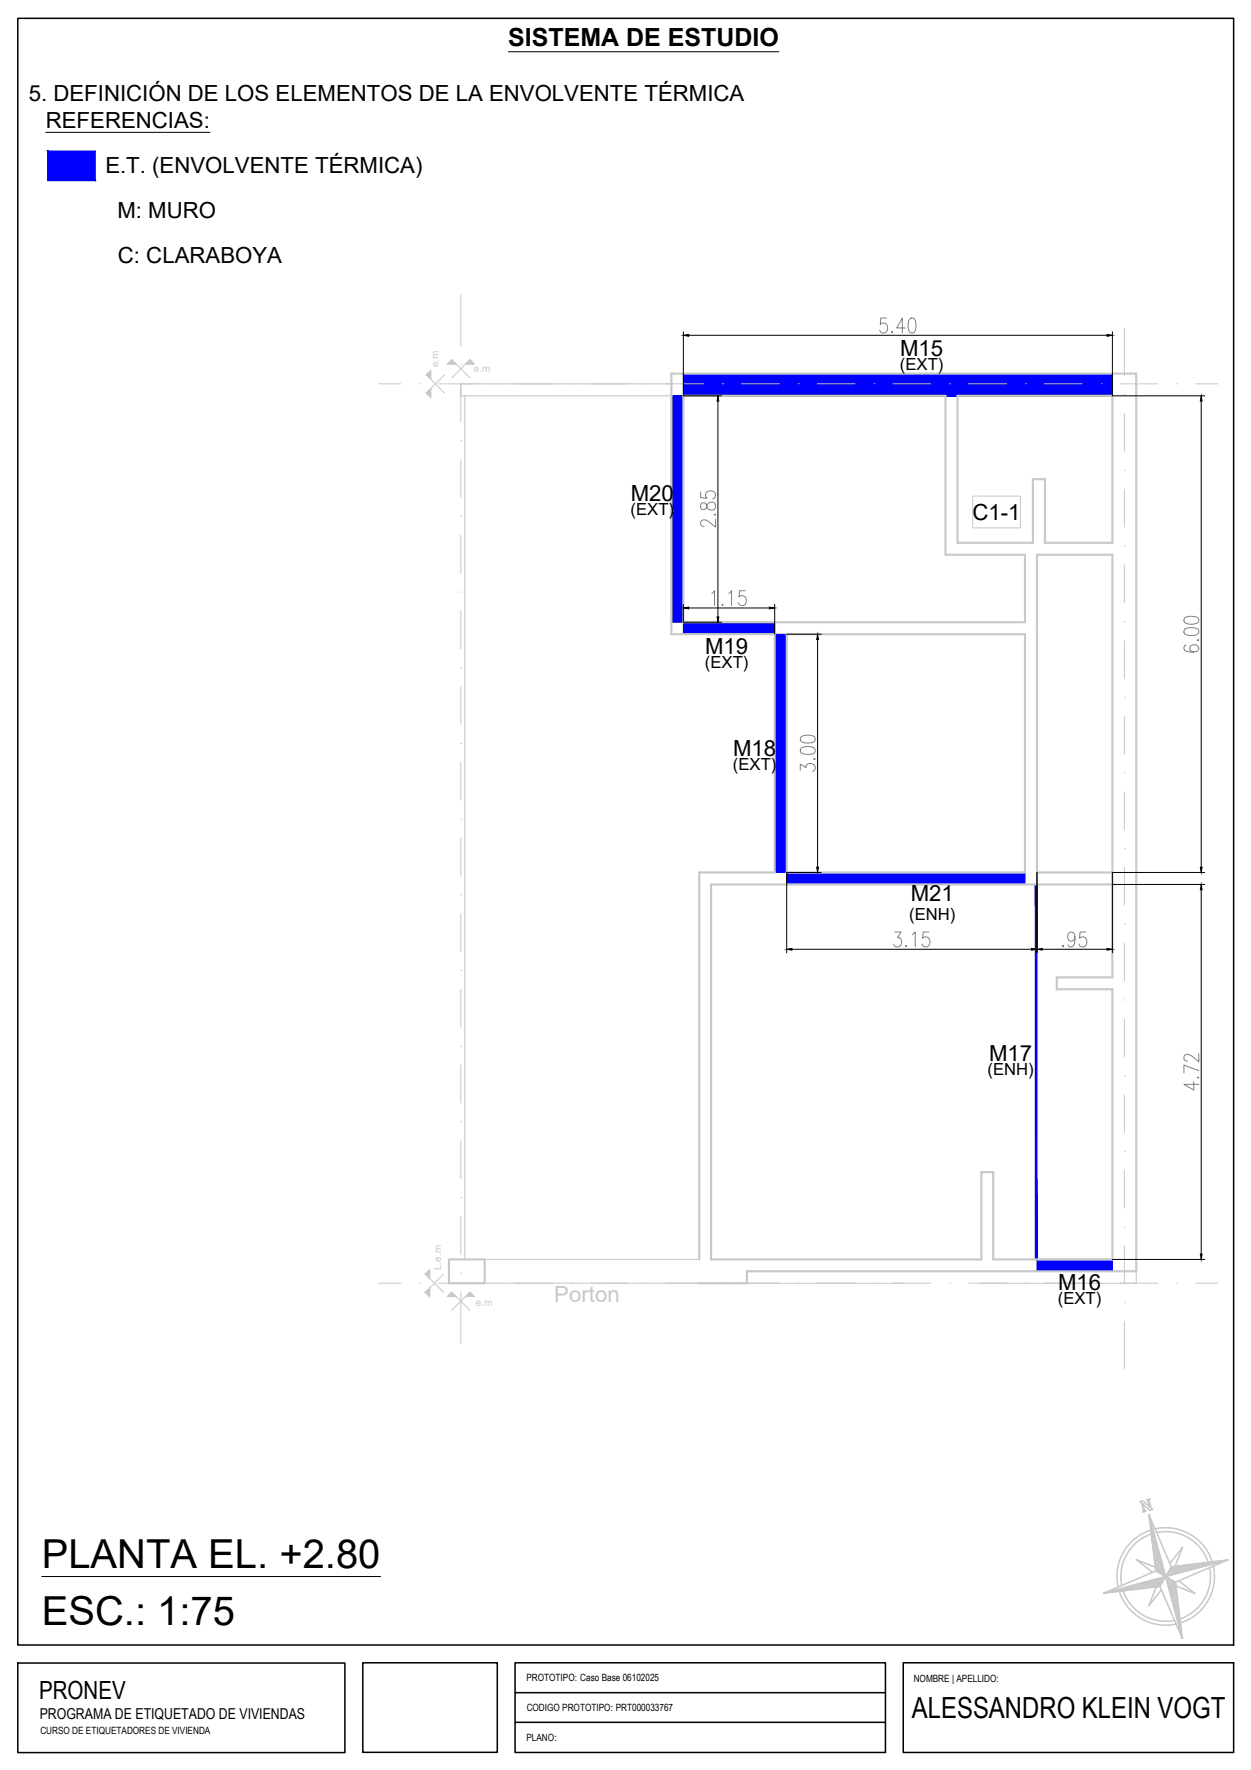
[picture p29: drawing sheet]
<svg xmlns="http://www.w3.org/2000/svg" width="210mm" height="297mm" viewBox="0 0 210 297" stroke-linecap="round" stroke-linejoin="round" font-family="sans-serif">
<defs><g id="words">
<g font-size="6.7">
<text x="7" y="263.2">PLANTA EL. +2.80</text>
<text x="7" y="272.8">ESC.: 1:75</text>
</g>
<text font-size="4.9" x="153" y="288.3">ALESSANDRO KLEIN VOGT</text>
<g font-size="4.2">
<text x="85.3" y="7.8">SISTEMA DE ESTUDIO</text>
<text x="6.6" y="285.1">PRONEV</text>
</g>
<g font-size="3.7">
<text x="4.8" y="17">5. DEFINICIÓN DE LOS ELEMENTOS DE LA ENVOLVENTE TÉRMICA</text>
<text x="7.7" y="21.4">REFERENCIAS:</text>
<text x="17.7" y="29.1">E.T. (ENVOLVENTE TÉRMICA)</text>
<text x="19.7" y="36.7">M: MURO</text>
<text x="19.8" y="44.1">C: CLARABOYA</text>
<text x="151" y="59.8">M15</text>
<text x="105.8" y="84.1">M20</text>
<text x="163.2" y="87.3">C1-1</text>
<text x="118.3" y="109.8">M19</text>
<text x="123" y="126.9">M18</text>
<text x="152.8" y="151.2">M21</text>
<text x="165.9" y="178.1">M17</text>
<text x="177.5" y="216.5">M16</text>
</g>
<text font-size="3.7" fill="#c7c8ca" x="93" y="218.5">Porton</text>
<g font-size="2.8">
<text x="151" y="62.1">(EXT)</text>
<text x="105.8" y="86.4">(EXT)</text>
<text x="118.3" y="112.1">(EXT)</text>
<text x="123" y="129.2">(EXT)</text>
<text x="152.5" y="154.3">(ENH)</text>
<text x="165.7" y="180.4">(ENH)</text>
<text x="177.5" y="218.8">(EXT)</text>
</g>
<text font-size="2.5" x="6.7" y="288.5">PROGRAMA DE ETIQUETADO DE VIVIENDAS</text>
<g font-size="1.7" fill="#c7c8ca">
<text x="73.6" y="61.7" transform="rotate(-90 73.6 61.7)">e.m</text>
<text x="79.5" y="62.5">e.m</text>
<text x="74" y="213.2" transform="rotate(-90 74 213.2)">L.e.m</text>
<text x="79.8" y="219.1">e.m</text>
</g>
<g font-size="1.7">
<text x="88.3" y="282.2">PROTOTIPO: Caso Base 06102025</text>
<text x="88.4" y="287.2">CODIGO PROTOTIPO: PRT000033767</text>
<text x="153.3" y="282.3">NOMBRE | APELLIDO:</text>
<text x="6.8" y="290.9">CURSO DE ETIQUETADORES DE VIVIENDA</text>
<text x="88.3" y="292.1">PLANO:</text>
</g>
</g></defs>
<!-- layer: 0 -->
<path d="M3 3.1h204v273h-204zM3 279.1h54.9v15h-54.9zM60.9 279h22.5v15.1h-22.5zM86.4 279h62.2v15.1h-62.2zM151.6 279h55.4v15.1h-55.4zM86.4 284.1h62.2M86.4 289h62.2" fill="none" stroke="#000" stroke-width=".25"/>
<!-- layer: Textos -->
<path d="M85.3 8.7h45.4M7.7 22.2h27.5M7 264.6h56.9" fill="none" stroke="#000" stroke-width=".17"/>
<!-- layer: 0 -->
<g fill="none" stroke="#c7c8ca" stroke-width=".25">
<path d="M191.3 252l.5-.2 1.1 1.1-.3-1.1h-.1l-.1-.1 .5-.1 .1 .1-.2 .1 .4 1.4h.2v.1l-.5 .2-1.2-1.1 .3 1.1h.2l.1 .1-.5 .2-.1-.2h.2l-.4-1.5h-.2zM192.8 254.2l3.7 8.7 9.5-1.1-10.4 2.8zM192.8 254.2l1.1 9.4 1.7 1-10.4 2.8M192.8 254.2h.1M192.8 254.4h.1M192.9 254.6h-.1M193 254.8l-.1 .1M193 255l-.1 .1M193.1 255.3h-.2M193.1 255.5h-.1M193.2 255.7h-.2M193.3 255.9h-.3"/>
<path d="M193.3 256.1l-.3 .1M193.4 256.3l-.3 .1M193.4 256.5l-.3 .1M193.5 256.7l-.4 .1M193.5 256.7a8.2 8.2 0 0 0-5.9 9.6M193.5 256.9l-.4 .1M193.6 257.1l-.4 .1M193.6 257.3l-.4 .2M193.6 257.3a7.5 7.5 0 0 0-5.4 8.8M193.7 257.5l-.5 .2M193.8 257.8l-.5 .1M193.8 258l-.5 .1"/>
<path d="M193.8 256.6a8.2 8.2 0 0 1 9.7 5.8M193.9 258.2l-.6 .1M193.9 258.4l-.6 .1M194 258.6l-.7 .1M194 258.8l-.6 .2M194.1 259l-.7 .2M194.1 257.2a7.5 7.5 0 0 1 8.8 5.4M194.1 259.2l-.7 .2M194.2 259.4l-.8 .2M194.2 259.6l-.7 .2M194.3 259.8l-.8 .2M185.2 267.4h.1"/>
<path d="M185.4 267.3h.1M185.6 267.2l.1 .1M185.8 267.2l.1 .1M186.1 267.1v.2M186.2 267.1l.1 .1M186.5 267v.2M186.7 267v.2M186.9 266.9v.3M187.1 266.9l.1 .2M187.3 266.8l.1 .3M187.5 266.7l.1 .4M187.7 266.7a8.2 8.2 0 0 0 9.6 5.8"/>
<path d="M187.9 266.6l.1 .4M188.1 266.6l.1 .4M188.3 266.5l.1 .5M188.5 267a7.5 7.5 0 0 0 8.6 4.9M188.5 266.5l.2 .4M188.7 266.4l.2 .5M189 266.3l.1 .6M189.2 266.3l.1 .6M189.4 266.2l.1 .6M189.6 266.2l.1 .6M189.8 266.1l.2 .7M190 266.1l.2 .7"/>
<path d="M190.2 266l.2 .7M190.4 266l.2 .7M190.6 265.9l.2 .8M190.8 265.9l.3 .8M191 265.8l.3 .8M191.2 265.7l.3 .9M191.5 265.7l.2 .9M191.7 265.6l.2 1M191.9 265.6l.2 .9M192.1 265.5l.2 1M192.3 265.5l.3 1M192.5 265.4l.3 1.1"/>
<path d="M192.7 265.4l.3 1M192.9 265.3l.3 1.1M193.1 265.2l.3 1.2M193.3 265.2l.3 1.1M193.5 265.1l.3 1.2M193.7 265.1l.4 1.2M193.8 263l-3.2-1.3 2.7 2.1M193.9 263.6l-8.7 3.8M194 265l.3 1.3M194 266.4l-1.3 3.1 2.1-2.6M194.2 265l.3 1.2M194.4 260l-.9 .3"/>
<path d="M194.4 264.9l.3 1.2M194.4 260.3l-.9 .2M194.5 260.4l-.9 .3M194.5 260.7l-.9 .2M194.6 264.8l.2 1.1M194.6 260.9l-1 .2M194.6 266.2l-9.4 1.2M194.6 261.1l-.9 .2M194.7 261.3l-1 .2M194.8 261.5l-1.1 .3M194.8 264.8l.2 .8M194.8 261.7l-1.1 .3"/>
<path d="M194.9 261.9l-1.1 .3M194.9 262.1l-1.1 .3M195 262.3l-1.2 .3M195 264.7l.1 .6M195 262.5l-1.2 .4M195.1 262.7l-1.2 .4M195.1 262.9l-1.2 .4M195.2 263.2l-1.3 .3M195.2 264.7l.1 .4M195.3 263.4l-1.3 .3M195.3 263.6l-1 .2M195.4 263.8l-.8 .2"/>
<path d="M195.4 264.6l.1 .2M195.4 264l-.6 .1M195.5 264.2l-.4 .1M195.5 264.4h-.2M195.6 264.6l-1 1.6 3.8 8.8-1.2-9.5-1.6-.9 2.8 10.4M195.7 264.4l.1 .1M195.8 264.7l-.2 .1M195.9 264.1l.1 .4M196 263.8l.2 .6M196.1 264.9l-.4 .1M196.2 263.6l.2 .8M196.3 263.3l.3 1"/>
<path d="M196.3 265l-.6 .2M196.4 262.3l2-2.7-1.2 3.1M196.5 263l.3 1.3M196.5 262.9l-.9 1.7M196.6 265.2l-.8 .2M196.7 262.9l.3 1.3M196.9 262.9l.3 1.2M196.9 265.3l-1 .3M197.1 262.9l.3 1.2M197.1 265.5l-1.2 .3M197.3 265.7l-1.3 .3M197.3 265.9l-1.3 .3"/>
<path d="M197.3 266.1l-1.2 .3M197.3 262.8l.3 1.2M197.3 266.3l-1.2 .3M197.3 266.5l-1.1 .3M197.4 266.7l-1.2 .3M197.4 267l-1.1 .3M197.4 267.2l-1 .3M197.4 267.4l-1 .3M197.5 267.6l-1 .3M197.5 267.8l-1 .3M197.5 262.8l.3 1.2M197.5 268l-.9 .3"/>
<path d="M197.5 268.3l-.9 .2M197.6 268.5l-.9 .2M197.6 268.7l-.9 .2M197.6 268.9l-.8 .2M197.7 269.1l-.9 .2M197.7 269.3l-.8 .2M197.7 269.5l-.7 .3M197.7 262.8l.4 1.1M197.7 269.8l-.7 .1M197.8 270l-.7 .2M197.8 270.2l-.7 .2M197.8 270.4l-.6 .2"/>
<path d="M197.8 270.6l-.5 .2M197.9 265.4l2.6 2-3.1-1.2M197.9 270.8l-.6 .2M197.9 271.1l-.5 .1M197.9 271.3l-.5 .1M198 262.8l.2 1.1M198 271.5l-.5 .1M198 271.9l-.4 .1M198 272.1l-.4 .1M198.1 272.6l-.4 .1M198.1 272.8l-.3 .1M198.1 273l-.2 .1"/>
<path d="M198.2 273.2l-.3 .1M198.2 262.7l.3 1.1M198.2 273.4l-.2 .1M198.2 273.6l-.2 .1M198.2 273.9h-.1M198.2 274.1h-.1M198.2 274.5h.1M198.3 274.3h-.1M198.3 274.7h.1M198.4 274.9h.1M198.4 262.7l.3 1M198.6 262.7l.3 1"/>
<path d="M198.8 262.7l.3 .9M199 262.6l.3 1M199.3 262.6l.2 .9M199.5 262.6l.2 .9M199.7 262.6l.2 .8M199.9 262.5l.2 .9M200.1 262.5l.2 .8M200.3 262.5l.2 .8M200.6 262.5l.1 .7M200.8 262.4l.2 .7M201 262.4l.2 .7M201.2 262.4l.2 .6"/>
<path d="M201.4 262.3l.2 .7M201.6 262.3l.2 .6M201.8 262.3l.2 .6M202.1 262.3l.1 .5M202.3 262.2l.1 .5M202.5 262.2l.1 .5M202.7 262.2l.1 .4M202.9 262.2l.1 .4M203 263.1a7.5 7.5 0 0 1-5.5 8.7M203.1 262.1l.1 .4M203.3 262.1l.2 .4M203.6 262.1l.1 .3"/>
<path d="M203.6 262.8a8.1 8.1 0 0 1-5.9 9.6M203.8 262.1l.1 .3M204 262l.1 .3M204.2 262l.1 .2M204.4 262l.1 .2M204.6 261.9l.1 .2M204.9 261.9v.2M205.1 261.9v.1M205.3 261.9v.1M205.5 261.9h.1M205.7 261.8v.1M206 261.8h.1"/>
<path d="M206 261.8l-8.8 3.7"/>
</g>
<!-- layer: Ejes -->
<g fill="none" stroke="#c7c8ca" stroke-width=".17">
<path d="M77.3 49.4v8.7M188.7 55.1v7.9M63.5 64.4h3.8M70.4 64.4h.1M73.6 64.4h6.4M77.3 61.3h.1M77.3 74h.1M77.3 64.4v6.4M77.3 77.1v6.4M83.1 64.4h.1M86.3 64.4h6.4M95.8 64.4h.1"/>
<path d="M99 64.4h6.4M108.5 64.4h.1M111.7 64.4h6.4M121.2 64.4h.1M124.4 64.4h6.4M133.9 64.4h.1M137.1 64.4h6.4M146.6 64.4h.1M149.8 64.4h6.4M159.3 64.4h.1M162.5 64.4h6.4M172 64.4h.1"/>
<path d="M175.2 64.4h6.4M184.7 64.4h.1M187.9 64.4h6.4M188.7 66.2h.1M188.7 78.9h.1M188.7 69.4v6.3M197.4 64.4h.1M200.6 64.4h3.7M77.3 86.7h.1M77.3 99.4h.1M77.3 89.8v6.4M188.7 91.6h.1"/>
<path d="M188.7 82.1v6.3M188.7 94.8v6.3M77.3 112.1h.1M77.3 102.5v6.4M77.3 115.2v6.4M188.7 104.3h.1M188.7 117h.1M188.7 107.5v6.3M77.3 124.8h.1M77.3 137.5h.1M77.3 127.9v6.4M188.7 129.7h.1"/>
<path d="M188.7 120.2v6.3M188.7 132.9v6.3M77.3 150.2h.1M77.3 140.6v6.4M77.3 153.3v6.4M188.7 142.4h.1M188.7 155.1h.1M188.7 145.6v6.3M188.7 158.3v6.3M77.3 162.9h.1M77.3 175.6h.1M77.3 166v6.4"/>
<path d="M77.3 178.7v6.4M188.7 167.8h.1M188.7 171v6.3M77.3 188.3h.1M77.3 191.4v6.4M188.7 180.5h.1M188.7 193.2h.1M188.7 183.7v6.3M188.7 196.4v6.3M63.5 215.3h3.8M70.4 215.3h.1M73.6 215.3h6.4"/>
<path d="M77.3 201h.1M77.3 213.7h.1M77.3 204.1v6.4M77.3 216.8v8.7M83.1 215.3h.1M86.3 215.3h6.4M95.8 215.3h.1M99 215.3h6.4M108.5 215.3h.1M111.7 215.3h6.4M121.2 215.3h.1M124.4 215.3h6.4"/>
<path d="M133.9 215.3h.1M137.1 215.3h6.4M146.6 215.3h.1M149.8 215.3h6.4M159.3 215.3h.1M162.5 215.3h6.4M172 215.3h.1M175.2 215.3h6.4M184.7 215.3h.1M187.9 215.3h6.4M188.7 205.9h.1M188.7 218.6h.1"/>
<path d="M188.7 209.1v6.3M197.4 215.3h.1M200.6 215.3h3.7M188.7 221.8v7.9"/>
</g>
<g fill="#00f" stroke="#00f" stroke-width=".17">
<path d="M112.6 66.4h2.1z"/>
<path d="M114.7 62.7l71.9 1.7v-1.7zM114.7 62.7l71.9 1.7h-71.9z"/>
<path d="M114.7 64.4l71.9 2v-2zM114.7 64.4l71.9 2h-71.9zM114.7 66.4h71.9zM114.7 66.4h71.9z"/>
<path d="M112.6 66.4l2.1 38v-38zM112.6 66.4l2.1 38h-2.1z"/>
<path d="M114.7 104.4l15.3 2v-2zM114.7 104.4l15.3 2h-15.3z"/>
<path d="M130 106.4l2 40v-40zM130 106.4l2 40h-2z"/>
<path d="M132 146.4l40 2v-2zM132 146.4l40 2h-40z"/>
<path d="M174 211.4l12.6 1.9v-1.9zM174 211.4l12.6 1.9h-12.6z"/>
<path d="M173.7 148.4l.3 63v-63zM173.7 148.4l.3 63h-.3z"/>
<path d="M8 25.3l8 5v-5zM8 25.3l8 5h-8z"/>
</g>
<!-- layer: Muros -->
<path d="M112.6 64.4h-35.3v2h35.3" fill="none" stroke="#c7c8ca" stroke-width=".19"/>
<!-- layer: Textos -->
<path d="M72.3 63.6v-1.4l-.8 .7 3.1 3.1M74.6 62.9l-3.1 3.1 .8 .7v-1.5M76.5 61.1h-1.4l.7-.7 3.1 3M78.1 61.1h1.5l-.7-.7-3.1 3M71.4 213.8l3 3.1M74.4 213.8l-3 3.1 .7 .7v-1.5M76.5 217.6h-1.4l.7-.7 3.1 3M78.1 217.6h1.5l-.7-.7-3.1 3" fill="none" stroke="#c7c8ca" stroke-width=".17"/>
<g fill="#c7c8ca" stroke="#c7c8ca" stroke-width=".17">
<path d="M75.8 216.9l.7 .7h-1.4z"/>
<path d="M78.1 217.6l.8-.7 .7 .7z"/>
<path d="M75.8 60.4l.7 .7h-1.4z"/>
<path d="M78.9 60.4l.7 .7h-1.5z"/>
<path d="M71.4 213.8l.7-.7v.7zM71.4 213.8l.7 .8v-.8z"/>
<path d="M72.1 216.1v.8h-.7zM71.4 216.9l.7 .7v-.7z"/>
<path d="M71.5 62.9l.8-.7v.7zM71.5 62.9l.8 .7v-.7z"/>
<path d="M72.3 65.2v.8h-.8zM71.5 66l.8 .7v-.7z"/>
</g>
<path d="M71.4 213.8l.7-.7v1.5" fill="none" stroke="#c7c8ca" stroke-width=".19"/>
<!-- layer: Muros -->
<path d="M114.7 66.4h43.9v26.7h13.4v11.3h-57.3zM160.7 66.4h25.9v24.7h-11.3v-10.7h-2v10.7h-12.6zM132 106.4h40v40h-40zM186.6 146.4h-12.6v-53.3h12.6v70.9h-9.3v2h9.3v45.4h-20v-14.7h-1.9v14.7h-45.4v-63h67.3M75.3 211.4h6v4h-6zM117.3 211.4v-65h12.7v-40h-17.4v-43.7h78v150.6h-65.3v2.1h-8" fill="none" stroke="#c7c8ca" stroke-width=".36"/>
<!-- layer: Proyecciones -->
<path d="M163.2 83.3h8v5.3h-8zM81.3 215.3l36 .1M81.3 211.4h36M125.3 215.4h26.3M190.6 213.3v2.1h-26.3" fill="none" stroke="#c7c8ca" stroke-width=".17"/>
<!-- layer: Detalles -->
<path d="M78 66.4v145" fill="none" stroke="#c7c8ca" stroke-width=".19"/>
<!-- layer: Cotas -->
<g fill="none" stroke="#000" stroke-width=".17">
<path d="M114.7 55.7v10.7h6.4M115.5 56.3h70.3M186.6 55.7v10.7h15.5M120.5 67.3v36.2M201.5 67.3v78.2M114.7 101.4v3h6.4M115.5 102h13.6M130 101.4v5M132 106.4h5.8M137.2 107.3v38.2M132.9 159.3h40.2M137.8 146.4h-5.8v13.5"/>
<path d="M174 146.4v13.5M174.9 159.3h10.9M186.6 148.4h15.5M201.5 149.3v61.1M202.1 146.4h-15.5v13.5M186.6 211.4h15.5"/>
</g>
<g fill="#000" stroke="#000" stroke-width=".17">
<path d="M114.7 56.3l.8-.2v.3zM185.8 56.1l.8 .2-.8 .1zM120.5 66.4l.1 .9h-.3zM201.5 66.4l.2 .9h-.3zM114.7 102l.8-.1v.3zM120.3 103.5h.3l-.1 .9zM129.1 101.9l.9 .1-.9 .2zM137.2 106.4l.1 .9h-.3zM132 159.3l.9-.1v.3zM137 145.5h.3l-.1 .9zM173.1 159.2l.9 .1-.9 .2zM174 159.3l.9-.1v.3z"/>
<path d="M185.8 159.2l.8 .1-.8 .2zM201.4 145.5h.3l-.2 .9zM201.5 148.4l.2 .9h-.3zM201.4 210.4h.3l-.2 1z"/>
</g>
<g fill="none" stroke="#808080" stroke-width=".17">
<path d="M148.7 53.4h-.9l-.1 1a.73 .73 0 0 1 .9-.1 .73 .73 0 0 1 .3 .9 .68 .68 0 0 1-.5 .7 .68 .68 0 0 1-.8-.5M149.7 55.6l.1 .2-.1 .1-.1-.1zM151.9 55h-1.4l.9-1.6v2.5M152.7 53.5l.4-.1a1.21 1.21 0 0 1 .6 1.4l-.3 1-.5 .1a1.28 1.28 0 0 1-.5-1.5zM117.6 82.6v.9l1 .1a.81 .81 0 0 1 .4-1.3 .81 .81 0 0 1 1.1 .9l-.3 .4-.2 .1M117.7 84.5a.69 .69 0 0 0 .2 1h.3a1.09 1.09 0 0 0 .5-.9 .72 .72 0 0 1 1.1-.2 .72 .72 0 0 1 0 1.1 .72 .72 0 0 1-1.1-.2l-.2-.6a.59 .59 0 0 0-.8-.2zM119.4 99.6l.5-.5v2.5M119.8 86.4l.1-.1 .2 .1-.2 .1zM120.1 87.1v1.4l-1.2-1a.72 .72 0 0 0-.9-.3 .72 .72 0 0 0-.4 .8l.2 .3 .4 .1M122.3 99.6l.4-.5v2.5M125 99.1h-.9l-.1 1.1a.73 .73 0 0 1 .9-.2 .73 .73 0 0 1 .3 .9 .68 .68 0 0 1-.5 .7 .68 .68 0 0 1-.8-.5M121.2 101.4l.1 .1-.1 .1-.1-.1z"/>
<path d="M198.8 105.6a2.42 2.42 0 0 1 2.2 0l.1 .5a1.28 1.28 0 0 1-1.4 .6l-.9-.3-.2-.3zM198.8 103.7a2.42 2.42 0 0 1 2.2 0l.1 .5a1.28 1.28 0 0 1-1.4 .6l-.9-.3-.2-.3zM199 108.3a.55 .55 0 0 0-.2 .8 2.42 2.42 0 0 0 2.2 0 .74 .74 0 0 0-.5-1 .74 .74 0 0 0-.9 .7 .63 .63 0 0 0 .7 .6M200.9 107.4l.1-.1 .1 .1-.1 .1zM134.3 129.3v-1.1l.9 .6a.78 .78 0 0 1 .9-.7 .78 .78 0 0 1 .7 .9l-.1 .3-.4 .2M134.4 125.6a2.26 2.26 0 0 1 2.3 0l.1 .4a1.16 1.16 0 0 1-1.4 .6l-1-.3-.1-.3zM134.4 123.7a2.26 2.26 0 0 1 2.3 0l.1 .4a1.16 1.16 0 0 1-1.4 .6l-1-.3-.1-.3zM136.5 127.4l.2-.1 .1 .1-.1 .1zM150.1 156.4h1.1l-.6 1h.3a.79 .79 0 0 1 .3 1.1 .79 .79 0 0 1-1.2 .2l-.1-.3M152 158.7l.1 .1-.1 .1-.1-.1zM153.1 156.9l.5-.5v2.5M155.9 156.4h-1l-.1 1.1a.81 .81 0 0 1 1.3 .4 .81 .81 0 0 1-.9 1l-.3-.1-.2-.4"/>
<path d="M178.4 158.7l.1 .1-.1 .1-.1-.1zM180.4 157.2a.67 .67 0 0 1-.7 .8 .79 .79 0 0 1-.6-.9 .79 .79 0 0 1 .7-.7l.3 .1a2.2 2.2 0 0 1 0 2.3l-.5 .1-.3-.1-.1-.3M182.2 156.4h-1l-.1 1.1a.81 .81 0 0 1 1.3 .4 .81 .81 0 0 1-.9 1l-.3-.1-.2-.4M201.1 179.7l-2.5-1v1.4M201.1 176.8v1.4l-1.1-1a.72 .72 0 0 0-.9-.3 .72 .72 0 0 0-.5 .8l.3 .3 .3 .1M200.3 181.5v1.4l-1.7-.9h2.5M200.9 180.8l.1-.1 .1 .1-.1 .1z"/>
</g>
<use href="#words"/>
</svg>
